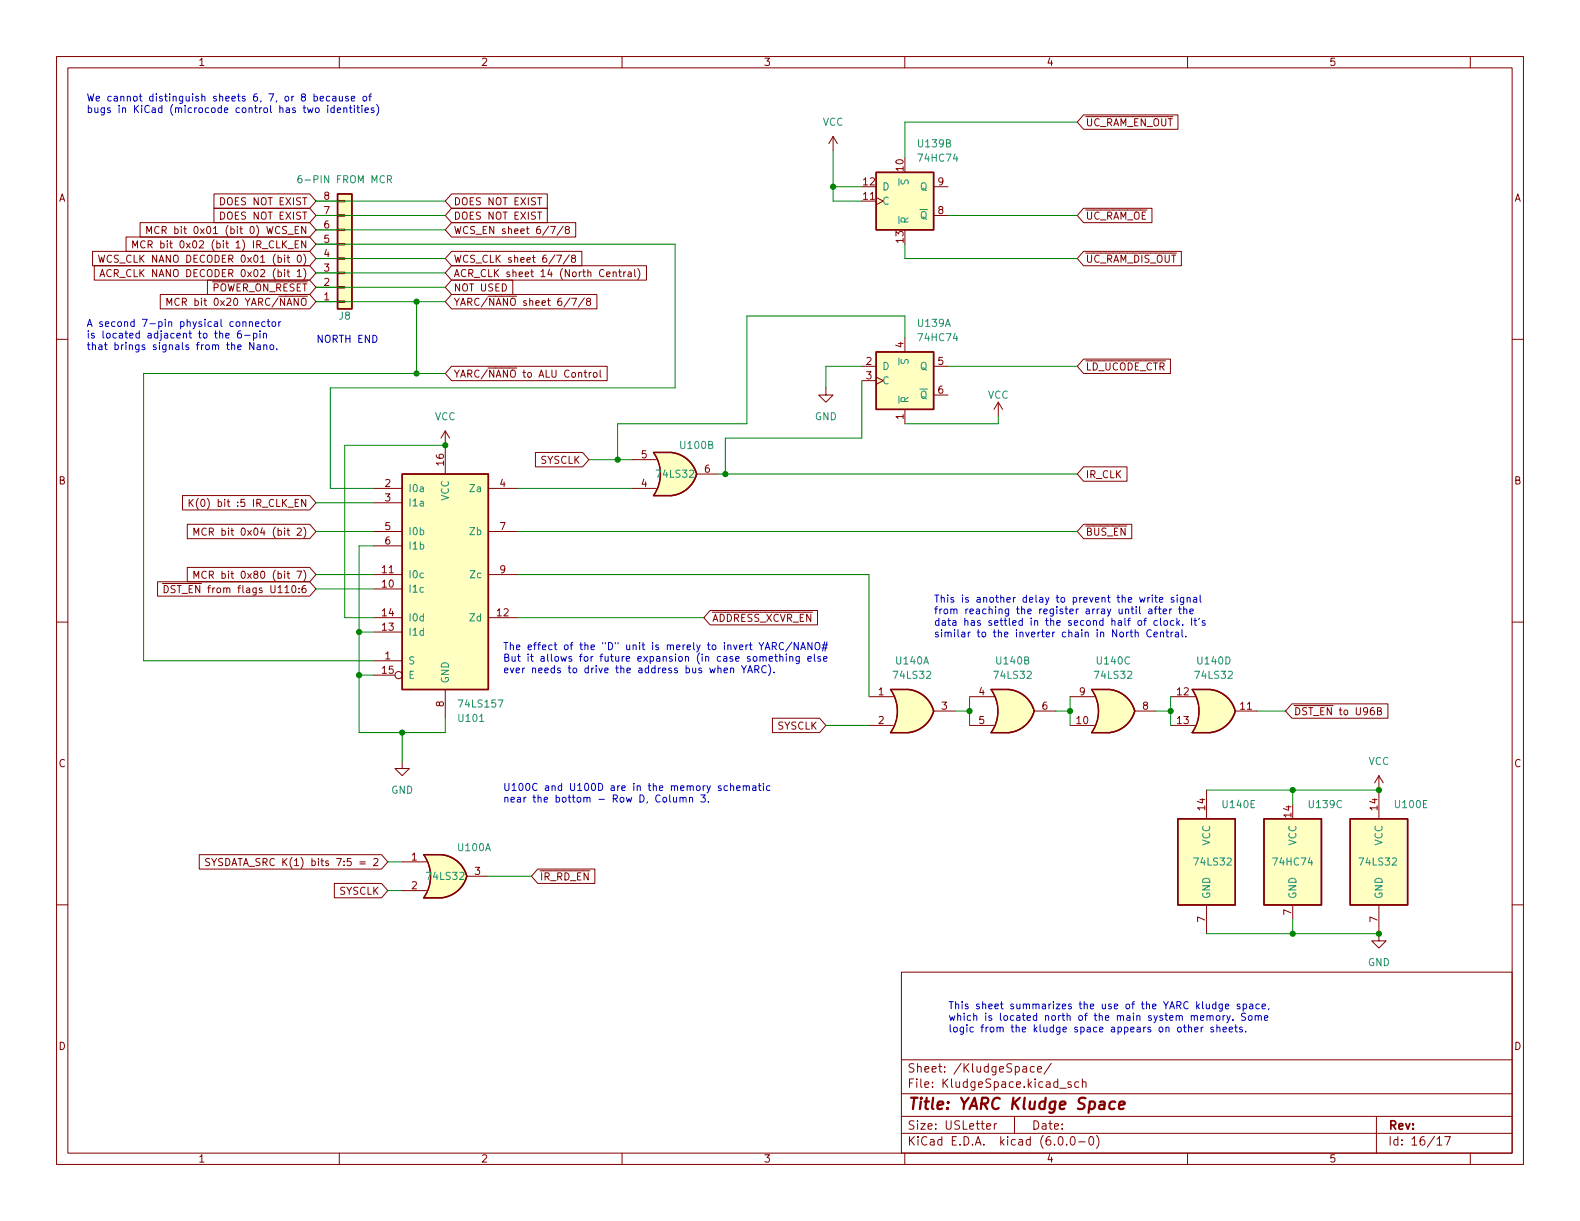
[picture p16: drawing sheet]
<svg xmlns="http://www.w3.org/2000/svg" width="279mm" height="216mm" viewBox="0 0 279 216" stroke-linecap="round" stroke-linejoin="round" font-family="sans-serif">
<defs><g id="words">
<text font-size="2.8" fill="#840000" x="160.4" y="196.2">Title: YARC Kludge Space</text>
<g font-size="2.1" fill="#840000">
<text x="160.4" y="189.7">Sheet: /KludgeSpace/</text>
<text x="160.4" y="192.4">File: KludgeSpace.kicad_sch</text>
<text x="160.4" y="202.5">KiCad E.D.A. kicad (6.0.0-0)</text>
<text x="160.4" y="199.7">Size: USLetter</text>
<text x="182.4" y="199.7">Date:</text>
<text x="245.4" y="199.7">Rev:</text>
<text x="245.4" y="202.5">Id: 16/17</text>
</g>
<g font-size="1.8" fill="#840000">
<text x="35" y="11.6">1</text>
<text x="85" y="11.6">2</text>
<text x="135" y="11.6">3</text>
<text x="185" y="11.6">4</text>
<text x="235" y="11.6">5</text>
<text x="191.9" y="22.3">~{UC_RAM_EN_OUT}</text>
<text x="10.3" y="35.6">A</text>
<text x="57.3" y="35.3">8</text>
<text x="152.7" y="35.3">11</text>
<text x="152.7" y="32.8">12</text>
<text x="159.8" y="30.2" transform="rotate(-90 159.8 30.2)">10</text>
<text x="165.9" y="32.8">9</text>
<text x="267.7" y="35.6">A</text>
<text x="30" y="41.4">MCR bit 0x01 (bit 0) WCS_EN</text>
<text x="39.6" y="36.3">DOES NOT EXIST</text>
<text x="39.6" y="38.8">DOES NOT EXIST</text>
<text x="57.3" y="40.4">6</text>
<text x="57.3" y="37.8">7</text>
<text x="80.2" y="36.3">DOES NOT EXIST</text>
<text x="80.2" y="38.8">DOES NOT EXIST</text>
<text x="80.2" y="41.4">WCS_EN sheet 6/7/8</text>
<text x="165.9" y="37.8">8</text>
<text x="191.9" y="38.8">~{UC_RAM_OE}</text>
<text x="20.9" y="46.4">WCS_CLK NANO DECODER 0x01 (bit 0)</text>
<text x="27.7" y="43.9">MCR bit 0x02 (bit 1) IR_CLK_EN</text>
<text x="57.3" y="45.5">4</text>
<text x="57.3" y="42.9">5</text>
<text x="80.2" y="46.4">WCS_CLK sheet 6/7/8</text>
<text x="159.8" y="42.9" transform="rotate(-90 159.8 42.9)">13</text>
<text x="191.9" y="46.4">~{UC_RAM_DIS_OUT}</text>
<text x="21.2" y="49">ACR_CLK NANO DECODER 0x02 (bit 1)</text>
<text x="35.9" y="51.5">~{POWER_ON_RESET}</text>
<text x="57.3" y="53.1">1</text>
<text x="57.3" y="50.5">2</text>
<text x="57.3" y="48">3</text>
<text x="80.2" y="49">ACR_CLK sheet 14 (North Central)</text>
<text x="80.2" y="51.5">NOT USED</text>
<text x="30.8" y="54.1">MCR bit 0x20 YARC/~{NANO}</text>
<text x="80.2" y="54.1">YARC/~{NANO} sheet 6/7/8</text>
<text x="153.2" y="64.5">2</text>
<text x="159.8" y="61.5" transform="rotate(-90 159.8 61.5)">4</text>
<text x="165.9" y="64.5">5</text>
<text x="191.9" y="65.5">~{LD_UCODE_CTR}</text>
<text x="80.2" y="66.8">YARC/~{NANO} to ALU Control</text>
<text x="153.2" y="67.1">3</text>
<text x="165.9" y="69.6">6</text>
<text x="159.8" y="74.2" transform="rotate(-90 159.8 74.2)">1</text>
<text x="78.5" y="82.3" transform="rotate(-90 78.5 82.3)">16</text>
<text x="95.5" y="82">SYSCLK</text>
<text x="113.4" y="81">5</text>
<text x="124.6" y="83.6">6</text>
<text x="10.3" y="85.7">B</text>
<text x="36" y="89.6">K(0) bit :5 IR_CLK_EN</text>
<text x="68.1" y="86.1">2</text>
<text x="68.1" y="88.6">3</text>
<text x="88.4" y="86.1">4</text>
<text x="113.4" y="86.1">4</text>
<text x="191.9" y="84.5">IR_CLK</text>
<text x="267.7" y="85.7">B</text>
<text x="38" y="94.7">MCR bit 0x04 (bit 2)</text>
<text x="68.1" y="93.7">5</text>
<text x="88.4" y="93.7">7</text>
<text x="191.9" y="94.7">~{BUS_EN}</text>
<text x="67.6" y="101.3">11</text>
<text x="68.1" y="96.3">6</text>
<text x="88.4" y="101.3">9</text>
<text x="30.8" y="104.9">~{DST_EN} from flags U110:6</text>
<text x="38" y="102.3">MCR bit 0x80 (bit 7)</text>
<text x="67.6" y="103.9">10</text>
<text x="67.6" y="111.5">13</text>
<text x="67.6" y="109">14</text>
<text x="87.9" y="109">12</text>
<text x="125.9" y="109.9">~{ADDRESS_XCVR_EN}</text>
<text x="67.6" y="119.1">15</text>
<text x="68.1" y="116.6">1</text>
<text x="78.5" y="125" transform="rotate(-90 78.5 125)">8</text>
<text x="155.3" y="122.9">1</text>
<text x="166.5" y="125.5">3</text>
<text x="173.1" y="122.9">4</text>
<text x="184.3" y="125.5">6</text>
<text x="190.9" y="122.9">9</text>
<text x="202.1" y="125.5">8</text>
<text x="208.2" y="122.9">12</text>
<text x="219.4" y="125.5">11</text>
<text x="137.4" y="129">SYSCLK</text>
<text x="155.3" y="128">2</text>
<text x="173.1" y="128">5</text>
<text x="190.4" y="128">10</text>
<text x="208.2" y="128">13</text>
<text x="228.8" y="126.5">~{DST_EN} to U96B</text>
<text x="10.3" y="135.6">C</text>
<text x="267.7" y="135.6">C</text>
<text x="213.1" y="143.2" transform="rotate(-90 213.1 143.2)">14</text>
<text x="243.6" y="143.2" transform="rotate(-90 243.6 143.2)">14</text>
<text x="228.3" y="144.5" transform="rotate(-90 228.3 144.5)">14</text>
<text x="40.4" y="153.1">SYSDATA_SRC K(1) bits 7:5 = 2</text>
<text x="72.8" y="152.1">1</text>
<text x="84" y="154.7">3</text>
<text x="95.4" y="155.7">~{IR_RD_EN}</text>
<text x="60" y="158.2">SYSCLK</text>
<text x="72.8" y="157.2">2</text>
<text x="228.3" y="161.8" transform="rotate(-90 228.3 161.8)">7</text>
<text x="213.1" y="163.1" transform="rotate(-90 213.1 163.1)">7</text>
<text x="243.6" y="163.1" transform="rotate(-90 243.6 163.1)">7</text>
<text x="10.3" y="185.7">D</text>
<text x="267.7" y="185.7">D</text>
<text x="35" y="205.6">1</text>
<text x="85" y="205.6">2</text>
<text x="135" y="205.6">3</text>
<text x="185" y="205.6">4</text>
<text x="235" y="205.6">5</text>
</g>
<g font-size="1.8" fill="#0000c2">
<text x="15.2" y="17.9">We cannot distinguish sheets 6, 7, or 8 because of</text>
<text x="15.2" y="20">bugs in KiCad (microcode control has two identities)</text>
<text x="15.2" y="57.8">A second 7-pin physical connector</text>
<text x="15.2" y="59.8">is located adjacent to the 6-pin</text>
<text x="15.2" y="61.9">that brings signals from the Nano.</text>
<text x="55.9" y="60.6">NORTH END</text>
<text x="165.1" y="106.5">This is another delay to prevent the write signal</text>
<text x="165.1" y="108.6">from reaching the register array until after the</text>
<text x="165.1" y="110.6">data has settled in the second half of clock. It's</text>
<text x="165.1" y="112.7">similar to the inverter chain in North Central.</text>
<text x="88.9" y="114.9">The effect of the &quot;D&quot; unit is merely to invert YARC/NANO#</text>
<text x="88.9" y="117">But it allows for future expansion (in case something else</text>
<text x="88.9" y="119">ever needs to drive the address bus when YARC).</text>
<text x="88.9" y="139.8">U100C and U100D are in the memory schematic</text>
<text x="88.9" y="141.9">near the bottom - Row D, Column 3.</text>
<text x="167.6" y="178.4">This sheet summarizes the use of the YARC kludge space,</text>
<text x="167.6" y="180.5">which is located north of the main system memory. Some</text>
<text x="167.6" y="182.5">logic from the kludge space appears on other sheets.</text>
</g>
<g font-size="1.8" fill="#008484">
<text x="145.5" y="22.2">VCC</text>
<text x="162.5" y="26">U139B</text>
<text x="162.6" y="28.6">74HC74</text>
<text x="53.6" y="32.4">6-PIN FROM MCR</text>
<text x="156" y="33.7">D</text>
<text x="162.7" y="33.7">Q</text>
<text x="156" y="36.2">C</text>
<text x="160.7" y="39.6" transform="rotate(-90 160.7 39.6)">~{R}</text>
<text x="161.3" y="38.7">~{Q}</text>
<text x="60" y="56.5">J8</text>
<text x="162.4" y="57.8">U139A</text>
<text x="156" y="65.4">D</text>
<text x="162.6" y="60.3">74HC74</text>
<text x="162.7" y="65.4">Q</text>
<text x="156" y="67.9">C</text>
<text x="160.7" y="71.4" transform="rotate(-90 160.7 71.4)">~{R}</text>
<text x="161.3" y="70.5">~{Q}</text>
<text x="174.7" y="70.5">VCC</text>
<text x="76.9" y="74.3">VCC</text>
<text x="144.1" y="74.3">GND</text>
<text x="120.4" y="79.4">U100B</text>
<text x="72.1" y="87">I0a</text>
<text x="72.1" y="89.5">I1a</text>
<text x="79.4" y="88.6" transform="rotate(-90 79.4 88.6)">VCC</text>
<text x="83.3" y="87">Za</text>
<text x="116.3" y="84.5">74LS32</text>
<text x="72.1" y="94.6">I0b</text>
<text x="83.2" y="94.6">Zb</text>
<text x="72.1" y="97.2">I1b</text>
<text x="72.1" y="104.8">I1c</text>
<text x="72.1" y="102.2">I0c</text>
<text x="83.3" y="102.2">Zc</text>
<text x="72.1" y="112.4">I1d</text>
<text x="72.1" y="109.9">I0d</text>
<text x="83.2" y="109.9">Zd</text>
<text x="72.1" y="117.5">S</text>
<text x="158.5" y="117.5">U140A</text>
<text x="176.3" y="117.5">U140B</text>
<text x="194.1" y="117.5">U140C</text>
<text x="211.9" y="117.5">U140D</text>
<text x="72.1" y="120">E</text>
<text x="79.4" y="120.9" transform="rotate(-90 79.4 120.9)">GND</text>
<text x="81.4" y="125.1">74LS157</text>
<text x="158.2" y="120">74LS32</text>
<text x="176" y="120">74LS32</text>
<text x="193.8" y="120">74LS32</text>
<text x="211.5" y="120">74LS32</text>
<text x="81.2" y="127.6">U101</text>
<text x="242" y="135.3">VCC</text>
<text x="69.2" y="140.3">GND</text>
<text x="216.3" y="142.9">U140E</text>
<text x="231.6" y="142.9">U139C</text>
<text x="246.8" y="142.9">U100E</text>
<text x="214" y="149.5" transform="rotate(-90 214 149.5)">VCC</text>
<text x="229.2" y="149.5" transform="rotate(-90 229.2 149.5)">VCC</text>
<text x="244.5" y="149.5" transform="rotate(-90 244.5 149.5)">VCC</text>
<text x="75.6" y="155.6">74LS32</text>
<text x="81.1" y="150.5">U100A</text>
<text x="211.3" y="153">74LS32</text>
<text x="225.3" y="153">74HC74</text>
<text x="240.6" y="153">74LS32</text>
<text x="214" y="159" transform="rotate(-90 214 159)">GND</text>
<text x="229.2" y="159" transform="rotate(-90 229.2 159)">GND</text>
<text x="244.5" y="159" transform="rotate(-90 244.5 159)">GND</text>
<text x="241.9" y="170.8">GND</text>
</g>
</g></defs>
<g fill="none" stroke="#840000" stroke-width=".18">
<path d="M10 10h259.4v195.9h-259.4zM12 12h255.4v191.9h-255.4zM60 10v2M110 10v2M160 10v2M210 10v2M260 10v2M24.8 39.4h30l1.1 1.2-1.1 1.3h-30zM37.8 34.3h17l1.1 1.3-1.1 1.2h-17zM37.8 36.8h17l1.1 1.3-1.1 1.3h-17zM39 35a.64 .64 0 0 1 .7 .6 .64 .64 0 0 1-.7 .6zM39 37.5a.64 .64 0 0 1 .7 .6 .64 .64 0 0 1-.7 .7z"/>
<path d="M55.9 35.6h3.8M55.9 38.1h3.8M59.7 35.4h1.3v.3h-1.3zM59.7 38h1.3v.2h-1.3zM79.9 34.3h16.9v2.5h-16.9l-1.2-1.2zM79.9 36.8h16.9v2.6h-16.9l-1.2-1.3zM79.9 39.4h21.9v2.5h-21.9l-1.2-1.3zM95.1 35h.7M95.1 37.5h.7M99.6 40l-1.1 1.6M147.3 24.1l-.7 1.3M147.3 24.1v2.6"/>
<path d="M147.3 24.1l.8 1.3M152.4 35.6h2.5M154.9 34.9l1.3 .7-1.3 .6M165.1 38.1h2.5M165.1 33h2.5M191.6 36.8h12.1v2.6h-12.1l-1.1-1.3zM191.6 20.3h16.7v2.6h-16.7l-1.1-1.3zM10 60h2M16.4 44.4h38.4l1.1 1.3-1.1 1.3h-38.4zM16.7 47h38.1l1.1 1.3-1.1 1.2h-38.1zM17.4 45.1l.3 1.3 .3-.9 .2 .9 .3-1.3M17.7 48.9l.4-1.2 .4 1.2"/>
<path d="M17.8 48.6h.6M19.7 47.8a.6 .6 0 0 0-.9 .4 .6 .6 0 0 0 .6 .7l.3-.1M19.7 45.2a.6 .6 0 0 0-.8 .5 .6 .6 0 0 0 .6 .7l.2-.1M20.2 48.3h.6l.1-.2v-.3l-.7-.1v1.2M20.5 48.3l.4 .6M20.9 45.2l-.5-.1-.1 .1v.4l.5 .2 .1 .3-.2 .3-.5-.1M22.3 41.9h32.5l1.1 1.3-1.1 1.3h-32.5zM23.5 43.8v-1.2l.4 .9 .4-.9v1.2M25.6 42.7a.6 .6 0 0 0-.8 .4 .6 .6 0 0 0 .6 .7l.2-.1M26 41.3v-1.3l.4 .9 .4-.9v1.3M26.2 43.2h.6l.1-.2v-.3l-.7-.1v1.2M26.5 43.2l.4 .6"/>
<path d="M28.1 40.2a.6 .6 0 0 0-.8 .4 .6 .6 0 0 0 .6 .7l.2-.1M28.3 52.1h26.5l1.1 1.2-1.1 1.3h-26.5zM28.7 40.7l.6-.1 .1-.1-.1-.3-.6-.2v1.3M29 40.7l.4 .6M29.5 54v-1.3l.4 .9 .5-.9v1.3M36.7 49.5h18.1l1.1 1.3-1.1 1.3h-18.1zM54.1 42.6v1.2l-.8-1.2v1.2M55.9 53.3h3.8M55.9 50.8h3.8M55.9 48.3h3.8M55.9 45.7h3.8M55.9 43.2h3.8"/>
<path d="M55.9 40.6h3.8M59.7 40.5h1.3v.3h-1.3zM59.7 43.1h1.3v.2h-1.3zM59.7 45.6h1.3v.2h-1.3zM59.7 48.1h1.3v.3h-1.3zM59.7 50.7h1.3v.2h-1.3zM59.7 53.2h1.3v.3h-1.3zM79.9 52.1h25.7v2.5h-25.7l-1.2-1.3zM79.9 44.4h23v2.6h-23l-1.2-1.3zM79.9 47h34.4v2.5h-34.4l-1.2-1.2zM79.9 49.5h10.8v2.6h-10.8l-1.2-1.3zM97.4 40h.8l-.5 1.3"/>
<path d="M98.4 45.1h.9l-.5 1.3M100.2 40.6l-.2-.3v-.1l.2-.2 .4 .1 .1 .2-.1 .2-.5 .1-.1 .2v.3l.2 .2h.2l.3-.2-.1-.4-.2-.1M100.7 45.1l-1.1 1.6M101.3 45.7l-.3-.3 .1-.2 .2-.1 .4 .1 .1 .2-.1 .1-.5 .2-.2 .2v.2l.3 .3h.2l.3-.3-.1-.3-.2-.1M103.3 52.7l-1 1.6M104 53.3l-.3-.3 .1-.1 .2-.2 .3 .1 .1 .2v.2l-.6 .1-.1 .2 .1 .4 .2 .1h.2l.2-.2v-.4l-.2-.1M108.4 48.2l.2-.1h.3l.1 .8M108.4 48.1v.8M109.4 48.1h.5M109.6 47.7v1l.3 .2M110.3 48.1v.8M110.7 48.1l-.4 .2"/>
<path d="M111.1 48.1h.5v.8M111.6 48.4h-.4l-.2 .2 .2 .3h.4M112.2 47.7v1l.2 .2M112.8 47.5a1.46 1.46 0 0 1 0 1.9M160 59.7v2.5M191.6 44.4h17.3v2.6h-17.3l-1.1-1.3zM267.4 60h2M78.7 76.2v7.6M78.7 76.2l-.7 1.3M78.7 76.2l.8 1.3M79.9 64.8h27.5v2.5h-27.5l-1.2-1.3zM105 65.9h.3l.3 .2v.4l-.3 .2-.3-.1-.1-.1z"/>
<path d="M106.1 65.4v1.1l.2 .2M146 68.6v1.3h1.3l-1.3 1.2-1.2-1.2h1.2M152.4 64.8h2.5M152.4 67.3h2.5M154.9 66.7l1.3 .6-1.3 .6M160 72.4v2.5M165.1 64.8h2.5M165.1 69.9h2.5M176.5 71.1l-.7 1.3M176.5 71.1v2.6M176.5 71.1l.8 1.3M191.6 63.5h15.4v2.5h-15.4l-1.1-1.2z"/>
<path d="M32.3 87.6h22.5l1.1 1.3-1.1 1.3h-22.5zM33.1 92.7h21.7l1.1 1.3-1.1 1.3h-21.7zM33.5 88.3v1.3M33.6 88.8l.6 .8M34.2 88.3l-.7 .7M34.3 94.6v-1.2l.4 .9 .4-.9v1.2M35.1 88.1a1.46 1.46 0 0 0 0 1.9M36.5 93.5a.6 .6 0 0 0-.9 .4 .6 .6 0 0 0 .6 .7l.3-.1M37 94h.6l.1-.2v-.3l-.7-.1v1.2M37.3 94l.4 .6M66 86.4h5.1M66 88.9h5.1"/>
<path d="M66 94h5.1M66 96.5h5.1M86.4 86.4h5M86.4 94h5M94.7 80h8.3l1.1 1.3-1.1 1.3h-8.3zM111.8 86.4h4.3M111.8 81.3h4.3M118.7 80h-3.1a6.7 6.7 0 0 1 0 7.6h3.1M123.2 83.8h3.8M191.6 82.5h7.7v2.6h-7.7l-1.1-1.3zM191.6 92.7h8.5v2.6h-8.5l-1.1-1.3zM10 110h2"/>
<path d="M27.9 102.9h26.9l1.1 1.2-1.1 1.3h-26.9zM28.7 103.2h2.5M29 103.5a.64 .64 0 0 1 .8 .7 .64 .64 0 0 1-.8 .6zM31 103.6l-.5-.1-.3 .3 .2 .3 .5 .2v.4l-.2 .1-.5-.1M33.1 100.3h21.7l1.1 1.3-1.1 1.3h-21.7zM34.3 102.3v-1.3l.4 .9 .4-.9v1.3M36.5 101.1a.6 .6 0 0 0-.9 .4 .6 .6 0 0 0 .6 .8l.3-.2M37 101.7l.6-.1 .1-.2v-.3l-.7-.1v1.3M37.3 101.7l.4 .6M66 116.8h5.1M66 104.1h5.1M66 101.6h5.1"/>
<path d="M66 109.2h5.1M66 111.8h5.1M66 119.4h3.8M86.4 101.6h5M86.4 109.2h5M125.6 107.9h19v2.6h-19l-1.1-1.3zM267.4 110h2M71.1 134.6v1.3h1.3l-1.3 1.3-1.3-1.3h1.3M78.7 121.9v5.1M136.6 127h8.3l1.1 1.3-1.1 1.2h-8.3zM153.7 123.2h4.3M153.7 128.3h4.3"/>
<path d="M160.7 121.9h-3.2a6.6 6.6 0 0 1 0 7.6h3.2M165.1 125.7h3.8M171.4 123.2h4.4M171.4 128.3h4.4M178.4 121.9h-3.1a6.6 6.6 0 0 1 0 7.6h3.1M182.9 125.7h3.8M189.2 123.2h4.3M189.2 128.3h4.3M196.2 121.9h-3.2a6.6 6.6 0 0 1 0 7.6h3.2M200.7 125.7h3.8M207 123.2h4.3M207 128.3h4.3"/>
<path d="M213.4 139.7v5.1M214 121.9h-3.2a6.6 6.6 0 0 1 0 7.6h3.2M218.4 125.7h3.8M228.4 124.5h17v2.5h-17l-1.1-1.3zM243.8 137.2v7.6M243.8 137.2l-.7 1.2M243.8 137.2l.8 1.2M10 160h2M35.2 151.1h32.3l1.1 1.3-1.1 1.3h-32.3zM37.1 151.9l-.5-.1-.2 .1v.4l.6 .2 .1 .3-.3 .3-.4-.1M37.4 151.8l.5 .7 .4-.7M37.9 152.5v.6"/>
<path d="M39.4 151.9l-.5-.1-.2 .2 .1 .3 .5 .3v.3l-.2 .2-.4-.1M59.1 156.2h8.4l1.1 1.3-1.1 1.3h-8.4zM71.1 152.4h4.3M71.1 157.5h4.3M78.1 151.1h-3.2a6.6 6.6 0 0 1 0 7.7h3.2M82.5 154.9h3.9M95.1 153.7h10.1v2.5h-10.1l-1.1-1.3zM267.4 160h2M159.4 171.9h108v32h-108zM213.4 160v5.1M228.6 160v2.6M243.8 160v6.4h1.3l-1.3 1.2-1.2-1.2h1.2"/>
<path d="M159.4 197.4h108M159.4 193.4h108M159.4 187.4h108M174.5 199.2l.7-.2-.1-.3h-.4l-.2 .2v.7h.6M175.8 198.7v1M176.3 198.7h-.3l-.2 .3M179.4 197.4v3M180.9 188.7h.6v.9M181.5 188.9l-.5 .1a.29 .29 0 0 0-.2 .3 .29 .29 0 0 0 .2 .3l.5-.1M182.9 188.7l-.4-.1-.3 .3v.4l.1 .2h.6M183.5 189.1l.7-.2-.1-.2-.4-.1-.2 .2v.7h.6M185.9 188l-1.3 1.9"/>
<path d="M187.4 192.4h1.1M189.4 191.4l-.4-.1-.2 .2 .1 .2 .5 .2v.3h-.6M190.8 191.4l-.5-.1-.3 .3v.4l.2 .2h.6M191.4 191.4l.2-.1 .4 .1v.9M191.4 190.8v1.5M243.4 197.4v6.5M60 203.9v2M110 203.9v2M159.4 200.4h108M160 203.9v2M187.3 201h.2a.81 .81 0 0 1 .6 .6 .81 .81 0 0 1-.3 .8l-.2 .1a.81 .81 0 0 1-.6-.6 .81 .81 0 0 1 .3-.9zM188.6 202.3v.2"/>
<path d="M189.5 201h.1a.81 .81 0 0 1 .6 .6 .81 .81 0 0 1-.3 .8l-.1 .1a.81 .81 0 0 1-.6-.6 .81 .81 0 0 1 .3-.9zM190.8 201.9h1.1M192.8 201h.1a.81 .81 0 0 1 .6 .6 .81 .81 0 0 1-.3 .8l-.2 .1a.81 .81 0 0 1-.5-.6 .81 .81 0 0 1 .3-.9zM193.9 200.8a1.72 1.72 0 0 1 0 2.2M210 203.9v2M254.1 201.4l.4-.4v1.5M254.1 202.5h.9M255.5 201h1l-.7 1.5M260 203.9v2"/>
<circle cx="70.5" cy="119.4" r=".63"/>
</g>
<path d="M197.2 194.9a.66 .66 0 0 0-1 .3l-.1 .5 .2 .3 .2 .1 .6-.1M197.9 195.4l1-.2-.1-.3-.2-.1-.5 .1-.2 .9 .2 .3 .6-.1" fill="none" stroke="#840000" stroke-width=".4"/>
<g fill="#ffffc2" stroke="#ffffc2" stroke-width=".18">
<path d="M154.9 62.2h10.2v10.2h-10.2z"/>
<path d="M177.9 124.4l5 1.3a5.2 5.2 0 0 1-4.4 3.8z"/>
<path d="M175.3 129.5h3.1z"/>
<path d="M175.3 121.9h3.1z"/>
<path d="M175.3 121.9h3.1v7.6h-3.1a6.7 6.7 0 0 0 0-7.6z"/>
<path d="M178.5 121.9a5.1 5.1 0 0 1 4.4 3.8l-5 1.3z"/>
<path d="M213.4 124.4l5 1.3a5.2 5.2 0 0 1-4.4 3.8z"/>
<path d="M210.8 129.5h3.2z"/>
<path d="M210.8 121.9h3.2z"/>
<path d="M210.8 121.9h3.2v7.6h-3.2a6.7 6.7 0 0 0 0-7.6z"/>
<path d="M214 121.9a5.1 5.1 0 0 1 4.4 3.8l-4.9 1.3z"/>
<path d="M195.6 124.4l5.1 1.3a5.2 5.2 0 0 1-4.5 3.8z"/>
<path d="M193 129.5h3.2z"/>
<path d="M193 121.9h3.2z"/>
<path d="M193 121.9h3.2v7.6h-3.2a6.7 6.7 0 0 0 0-7.6z"/>
<path d="M196.2 121.9a5.1 5.1 0 0 1 4.5 3.8l-5 1.3z"/>
<path d="M160.1 124.4l5 1.3a5.2 5.2 0 0 1-4.4 3.8z"/>
<path d="M157.5 129.5h3.2z"/>
<path d="M157.5 121.9h3.2z"/>
<path d="M157.5 121.9h3.2v7.6h-3.2a6.7 6.7 0 0 0 0-7.6z"/>
<path d="M160.7 121.9a5.1 5.1 0 0 1 4.4 3.8l-5 1.3z"/>
<path d="M238.8 144.8h10.1v15.2h-10.1z"/>
<path d="M223.5 144.8h10.2v15.2h-10.2z"/>
<path d="M71.1 83.8h15.3v38.1h-15.3z"/>
<path d="M208.3 144.8h10.1v15.2h-10.1z"/>
<path d="M154.9 30.5h10.2v10.1h-10.2z"/>
<path d="M77.5 153.6l5 1.3a5.2 5.2 0 0 1-4.4 3.9z"/>
<path d="M74.9 158.8h3.2z"/>
<path d="M74.9 151.1h3.2z"/>
<path d="M74.9 151.1h3.2v7.7h-3.2a6.7 6.7 0 0 0 0-7.7z"/>
<path d="M78.1 151.1a5.1 5.1 0 0 1 4.4 3.8l-4.9 1.3z"/>
<path d="M118.8 80a5.2 5.2 0 0 1 4.4 3.8l-5 1.4z"/>
<path d="M115.6 80h3.1z"/>
<path d="M115.6 87.6h3.1z"/>
<path d="M115.6 80h3.1v7.6h-3.1a6.6 6.6 0 0 0 0-7.6z"/>
<path d="M118.2 82.5l5 1.3a5.1 5.1 0 0 1-4.4 3.8z"/>
<path d="M59.7 34.3h2.5v20.3h-2.5z"/>
</g>
<g fill="none" stroke="#840000" stroke-width=".25">
<path d="M59.7 34.3h2.5v20.3h-2.5zM154.9 30.5h10.2v10.1h-10.2zM154.9 62.2h10.2v10.2h-10.2zM71.1 83.8h15.3v38.1h-15.3zM118.7 80h-3.1a6.6 6.6 0 0 1 0 7.6h3.1M118.8 80a5.2 5.2 0 0 1 4.4 3.8 5.1 5.1 0 0 1-4.4 3.8M160.7 121.9h-3.2a6.6 6.6 0 0 1 0 7.6h3.2M160.7 121.9a5.1 5.1 0 0 1 4.4 3.8 5.2 5.2 0 0 1-4.4 3.8M178.4 121.9h-3.1a6.6 6.6 0 0 1 0 7.6h3.1M178.5 121.9a5.1 5.1 0 0 1 4.4 3.8 5.2 5.2 0 0 1-4.4 3.8M196.2 121.9h-3.2a6.6 6.6 0 0 1 0 7.6h3.2M196.2 121.9a5.1 5.1 0 0 1 4.5 3.8 5.2 5.2 0 0 1-4.5 3.8"/>
<path d="M210.8 121.9h3.2a5.1 5.1 0 0 1 4.4 3.8 5.2 5.2 0 0 1-4.4 3.8h-3.2a6.6 6.6 0 0 0 0-7.6zM74.9 151.1h3.2a5.1 5.1 0 0 1 4.4 3.8 5.2 5.2 0 0 1-4.4 3.9l-3.2-.1a6.6 6.6 0 0 0 0-7.6zM208.3 144.8h10.1v15.2h-10.1zM223.5 144.8h10.2v15.2h-10.2zM238.8 144.8h10.1v15.2h-10.1z"/>
</g>
<path d="M53.3 31.1h-.4a.86 .86 0 0 0 0 1.2l.4-.1 .1-.4-.2-.3-.4 .1-.1 .2M68.5 31.7h.6l.1-.2v-.3l-.7-.1v1.2M68.8 31.7l.4 .6M159 31.6v1.2M159.4 31.8l-.1 .5 .1 .2h.4l.3-.6 .3-.1 .2 .3-.1 .4M159 63.3v1.2M159.4 63.6l-.1 .4 .1 .2h.4l.3-.5 .3-.1 .2 .2-.1 .5" fill="none" stroke="#008484" stroke-width=".18"/>
<g fill="none" stroke="#0000c2" stroke-width=".18">
<path d="M55.5 17.1l.4-.1 .2 .3-.1 .5h-.5M55.5 16.6v1.3M55.9 19.1h.3l.2 .2v.4l-.2 .2-.3-.1-.1-.1zM56.6 17.4l.6-.1v-.2l-.4-.1-.2 .2 .1 .6h.5M58 18.6v.2M58 19.1v.8M58.3 17.1l-.3-.1-.3 .3 .1 .5h.5M58.9 17.1h.4l.1 .8M59.1 19.1h-.4l-.2 .2 .1 .5h.5M59.1 18.6v1.3M59.4 17.3l-.4 .1-.2 .2 .2 .3 .4-.1M59.6 19.5l.7-.1-.1-.3h-.4l-.2 .1 .1 .6h.5"/>
<path d="M60 17l.1 .8 .3 .1 .2-.2M60.6 17v.9M60.8 19.2l.2-.1h.3v.8M60.8 19.1v.8M61.6 17.1l-.3-.1-.2 .2 .1 .2 .4 .1v.3h-.5M61.8 19.1h.4M61.9 18.6v1.1l.3 .2M62.1 17.4l.6-.1v-.2l-.4-.1-.2 .2 .1 .6h.5M62.7 18.6v.2M62.7 19.1v.8M63.1 19.1h.5M63.3 18.6v1.1l.3 .2"/>
<path d="M64 18.6v.2M64 19.1v.8M64.3 17.1l.3-.1 .2 .3v.3l-.2 .3-.3-.1-.1-.2zM64.5 19.5l.6-.1v-.3h-.4l-.2 .1 .1 .6h.5M65.2 17h.5M65.7 16.6l-.3 .2v1.1M66.1 19.1h-.3l-.2 .1 .1 .2 .4 .1v.3h-.5M66.6 18.5a1.46 1.46 0 0 1 0 1.9M39.9 59.4l.6-.2v-.2l-.4-.1-.2 .2 .1 .6h.5M42.6 58.5l-.4 .1a.86 .86 0 0 0 0 1.2l.5-.1v-.5l-.2-.2h-.3l-.2 .2M43 57l.1-.1h.3l.1 .8M43 56.9v.8"/>
<path d="M43.3 59.3h.9M44.1 57l.2-.1h.3v.8M44.1 56.9v.8M44.8 59l.4-.1 .2 .3-.1 .5h-.5M44.8 58.9v1.3M45.2 57.3l.6-.1-.1-.3h-.3l-.2 .2 .1 .6h.4M46 58.5v.1M46 58.9v.9M46.6 59l.2-.1 .3 .1v.8M46.6 58.9v.9M46.9 56.9h-.4l-.2 .2 .1 .6h.5M47.2 56.9h.5"/>
<path d="M47.4 56.5v1l.3 .2M48.2 57l.1-.1 .4 .1 .1 .5-.2 .2h-.3l-.1-.1zM49.3 56.9v.8M49.7 56.9l-.4 .2M42 61.4l.7-.1-.1-.3h-.4l-.2 .2 .1 .6h.5M44.9 60.6v1.2l-.7-1.2v1.2M45.5 61h.5v.8M46 61.3h-.4l-.2 .2 .2 .3h.4M46.6 61.1l.2-.1h.3l.1 .8M46.6 61v.8M47.9 61h.3l.2 .2v.4l-.2 .2h-.3l-.2-.2zM48.9 61.7v.1"/>
<path d="M129.2 118.2l.2-.1 .3 .1v.8M129.2 118.1v.9M131.1 117.7l.5 .7 .4-.7M131.6 118.4v.6M132.2 119l.4-1.3 .5 1.3M132.3 118.6h.6M133.5 118.4l.6-.1 .1-.2v-.3l-.7-.1v1.3M133.8 118.4l.4 .6M134.2 113.6l.4 .7 .5-.7M134.4 116.2l.2-.1h.3v.8M134.4 116.1v.8M134.9 116.3l.2-.2h.3l.1 .8"/>
<path d="M135.3 114.9l.4-1.3 .4 1.3M135.4 114.5h.6M135.5 117.8a.6 .6 0 0 0-.9 .4 .6 .6 0 0 0 .6 .8l.3-.2M135.9 117.5a1.46 1.46 0 0 1 0 2M136 116.5l.6-.1v-.3h-.4l-.2 .2 .1 .6h.5M136.6 114.3l.6-.1 .1-.2-.1-.3-.6-.1v1.3M136.9 118.8v.2M136.9 114.3l.4 .6M137 116.1h.5M137.2 115.7v1l.3 .2M137.9 116.2l.2-.1h.3v.8M137.9 115.7v1.2"/>
<path d="M138.6 113.7a.6 .6 0 0 0-.9 .5 .6 .6 0 0 0 .6 .7l.3-.1M139.1 115.7v.1M139.1 116.1v.8M139.7 116.2l.1-.1h.3l.1 .8M139.7 116.1v.8M140 113.6l-1.1 1.6M141.2 113.6v1.3l-.8-1.3v1.3M141.3 116.1v1l-.2 .2h-.3M141.3 116.1h-.3l-.3 .2 .2 .6h.4M141.6 114.9l.4-1.3 .4 1.3M141.7 114.5h.6M142.9 116.5l.6-.1-.1-.3h-.4l-.1 .2v.6h.5"/>
<path d="M143.6 113.6v1.3l-.7-1.3v1.3M144 115.7v1l.2 .2M144.3 113.7l.1-.1a.43 .43 0 0 1 .6 .4v.5a.42 .42 0 0 1-.4 .4 .42 .42 0 0 1-.5-.4v-.5zM145.1 116.1h-.3l-.2 .2 .1 .1 .4 .2v.3h-.5M145.3 114.6h.9M145.5 114h.9M145.6 116.5l.6-.1v-.3h-.4l-.2 .2 .1 .6h.5M145.8 113.5l-.3 1.6M146.2 113.5l-.3 1.6M199.8 111.8h.5M200 111.4v1l.3 .2M200.7 111.9l.2-.1h.3l.1 .8"/>
<path d="M200.7 111.4v1.2M201.5 107.3v1l.2 .2M202.2 109.7h.5M202.7 109.3l-.3 .2v1.1M203 105.6v.9M203.2 107.7h.4l.1 .8M203.3 105.6l-.3 .3M203.6 111.5a.6 .6 0 0 0-.9 .4 .6 .6 0 0 0 .6 .7l.3-.1M203.7 108h-.4l-.2 .2 .2 .3h.4M203.8 105.2v.1M203.8 105.6v.9M204.1 112.2l.6-.1-.1-.3h-.4l-.1 .2v.6h.5"/>
<path d="M204.1 107.7h.5M204.2 105.6h.5M204.4 105.2v1.1l.3 .2M204.6 107.3l-.3 .1v1.1M204.7 109.8l-.4-.1-.2 .3 .1 .5h.5M204.8 107.7h.5M205 106.1l.6-.2v-.2l-.4-.1-.2 .2 .1 .6h.5M205 107.3v1l.3 .2M205.2 109.3v1.1l.2 .2M205.2 111.9l.2-.1h.3l.1 .8M205.2 111.8v.8M205.7 108.1l.6-.1-.1-.3h-.3l-.2 .2 .1 .6h.4"/>
<path d="M205.9 109.8l.3-.1 .3 .3v.3l-.3 .3-.3-.1-.1-.2zM206.2 111.8h.5M206.4 111.4v1l.3 .2M206.8 107.7v.8M207.1 111.8v.8M207.2 107.7l-.4 .2M207.4 111.8l-.3 .2M207.6 105.7l-.3-.1-.2 .2v.2l.5 .1v.3h-.5M207.6 109.8l-.4-.1-.2 .3 .1 .5h.5M207.9 111.8h.5v.8M208.1 109.3v1.3M208.2 105.2v.1"/>
<path d="M208.2 105.6v.9M208.2 110.1l.4 .5M208.4 112.1h-.4l-.2 .2 .2 .3h.4M208.4 107.7h.5M208.6 107.3v1l.3 .2M208.6 109.7l-.5 .5M209 111.4v1l.2 .2M209.1 110.5v.1M209.3 105.6v1.1l-.2 .2-.3-.1M209.3 105.7l-.3-.1-.3 .3 .1 .5h.5M209.3 107.8l.2-.1h.3l.1 .8M209.3 107.3v1.2"/>
<path d="M209.7 112.5v.1M209.9 105.8l.2-.2 .3 .1 .1 .8M209.9 105.6v.9M210.4 108.1l.6-.1v-.3h-.4l-.2 .2 .1 .6h.5M210.7 109.3v1.3M211.1 105.7h.5v.8M211.1 109.7h.5M211.3 109.3v1.1l.3 .2M211.6 105.9l-.4 .1-.2 .2 .2 .3 .4-.1M212.1 109.3l-.1 .2M212.2 105.2v1.1l.2 .2M213.1 109.8l-.3-.1-.2 .2 .1 .2 .4 .1v.3h-.5"/>
<path d="M128.6 139l-.3-.1-.3 .3 .2 .5h.4M129.2 139.1l.2-.2 .3 .1v.8M129.2 138.5v1.3M130.3 139.4l.6-.2-.1-.2-.3-.1-.2 .2v.6h.5M131.4 139.1l.2-.2 .3 .1 .1 .8M131.4 138.9v.9M132 139.1l.2-.2 .3 .1v.8M133.1 139h.5l.1 .8M133.7 139.2l-.5 .1-.1 .2 .1 .3 .5-.1M134.1 138.9h.5M134.3 138.5v1.1l.3 .2M135 138.5v.1"/>
<path d="M135 138.9v.9M136.1 139l-.3-.1-.3 .3 .2 .5h.4M117.3 141h.3l.3 .2v.4l-.3 .2h-.3l-.1-.2zM118.4 140.6v1l.2 .2M119.1 141l.1 .8h.3l.1-.1M119.6 141v.8M120.2 141.1l.2-.1h.3l.1 .8M120.2 141v.8M120.8 141.2l.2-.2h.3v.8M121.9 141.1l.2-.1h.3l.1 .8M121.9 141v.8M123.9 140.6h.8l-.4 .4 .4 .2v.5l-.2 .1-.6-.1"/>
<path d="M125.3 141.7v.1M213.4 179.7l.2-.1h.3l.1 .8M213.4 179.6v.8M214 179.8l.2-.2h.3v.8M215 177.6l-.4-.1-.2 .3 .1 .5h.5M215 177.1v1.3M215.2 179.6h.3l.2 .2v.4l-.2 .2h-.3l-.1-.2zM216.2 177.5v1.1l-.3 .2-.3-.1M216.2 177.6l-.4-.1-.2 .3 .1 .5h.5M216.3 179.6v.8M216.6 179.6l-.3 .2M216.7 178l.6-.2-.1-.2-.3-.1-.2 .2 .1 .6h.4"/>
<path d="M216.9 179.6l.3 .8M217.5 179.6l-.4 1.1-.2 .1M219.2 177.6l-.3-.1-.1 .2v.2l.4 .1v.3h-.4M219.8 177.6l.4-.1 .3 .3-.2 .5h-.5M219.8 177.5v1.3M220.3 179.2h-.5l-.3 .2 .2 .3 .5 .2v.4l-.2 .1h-.5M220.9 179.6h.3l.2 .2v.4l-.2 .2h-.3l-.1-.2zM221 177.6h.5v.8M221.5 177.8l-.4 .1-.2 .2 .2 .3 .4-.1M222 179.7l.1-.1h.3l.1 .8M222 179.6v.8M222.5 179.8l.2-.2h.3l.1 .8"/>
<path d="M222.7 177.6l-.4-.1-.2 .3 .1 .5h.5M223.2 178l.6-.2-.1-.2-.3-.1-.2 .2v.6h.5M224.4 178.3l-.1 .3M209.3 181.6h.4M209.4 181.2v1.1l.3 .2M210.2 181.7l.2-.1 .3 .1v.8M210.2 181.2v1.3M211.3 182l.6-.1-.1-.2-.4-.1-.1 .2v.6h.5M212.4 181.6v.9M212.8 181.6l-.4 .3M214.6 181.7l-.3-.1-.2 .2 .1 .2 .4 .1v.3h-.5M215.2 181.7l.2-.1 .3 .1v.8"/>
<path d="M215.2 181.2v1.3M216.3 182l.6-.1-.1-.2-.3-.1-.2 .2v.6h.5M217.4 182l.6-.1-.1-.2-.4-.1-.1 .2v.6h.5M218 180.3v.1M218.3 181.6h.5M218.5 181.2v1.1l.3 .2M219.7 181.7l-.3-.1-.2 .2v.2l.5 .1v.3h-.5M220.3 182.3v.2M223.6 180l.6-.1-.1-.3h-.3l-.2 .2 .1 .6h.4"/>
</g>
<g fill="none" stroke="#008400" stroke-width=".18">
<path d="M55.9 38.1h22.8M55.9 35.6h22.8M147.3 26.7v8.9h5.1M147.3 33h5.1M167.6 38.1h22.9M190.5 21.6h-30.5v6.3M55.9 43.2h63.5v25.4h-61v17.8h7.6M55.9 53.3h22.8M55.9 40.6h22.8M55.9 45.7h22.8M55.9 50.8h22.8M55.9 48.3h22.8"/>
<path d="M73.7 53.3v12.7M160 59.7v-3.8h-27.9v19h-22.9v6.4M160 43.2v2.5h30.5M78.7 78.7h-17.7v30.5h5M78.7 66h-53.3v50.8h40.6M152.4 67.3v10.2h-24.1v6.3M152.4 64.8h-6.4v3.8M167.6 64.8h22.9M176.5 73.7v1.2h-16.5M55.9 94h10.1M55.9 88.9h10.1M66 96.5h-2.5v33h15.2v-2.5"/>
<path d="M91.4 86.4h20.4M91.4 94h99.1M104.1 81.3h7.7M127 83.8h63.5M55.9 101.6h10.1M55.9 104.1h10.1M63.5 111.8h2.5M63.5 119.4h2.5M91.4 101.6h62.3v21.6M91.4 109.2h33.1M71.1 129.5v5.1M146 128.3h7.7"/>
<path d="M168.9 125.7h2.5M171.4 123.2v5.1M186.7 125.7h2.5M189.2 123.2v5.1M204.5 125.7h2.5M207 123.2v5.1M213.4 139.7h30.4M222.2 125.7h5.1M228.6 139.7v2.5M68.6 152.4h2.5M68.6 157.5h2.5M86.4 154.9h7.6"/>
<path d="M213.4 165.1h30.4M228.6 162.6v2.5"/>
</g>
<g fill="#008400" stroke="#008400" stroke-width=".18">
<circle cx="73.7" cy="53.3" r=".46"/>
<circle cx="109.2" cy="81.3" r=".46"/>
<circle cx="189.2" cy="125.7" r=".46"/>
<circle cx="207" cy="125.7" r=".46"/>
<circle cx="228.6" cy="165.1" r=".46"/>
<circle cx="171.4" cy="125.7" r=".46"/>
<circle cx="243.8" cy="139.7" r=".46"/>
<circle cx="228.6" cy="139.7" r=".46"/>
<circle cx="243.8" cy="165.1" r=".46"/>
<circle cx="78.7" cy="78.7" r=".46"/>
<circle cx="63.5" cy="111.8" r=".46"/>
<circle cx="63.5" cy="119.4" r=".46"/>
<circle cx="71.1" cy="129.5" r=".46"/>
<circle cx="73.7" cy="66" r=".46"/>
<circle cx="128.3" cy="83.8" r=".46"/>
<circle cx="147.3" cy="33" r=".46"/>
</g>
<use href="#words"/>
</svg>
